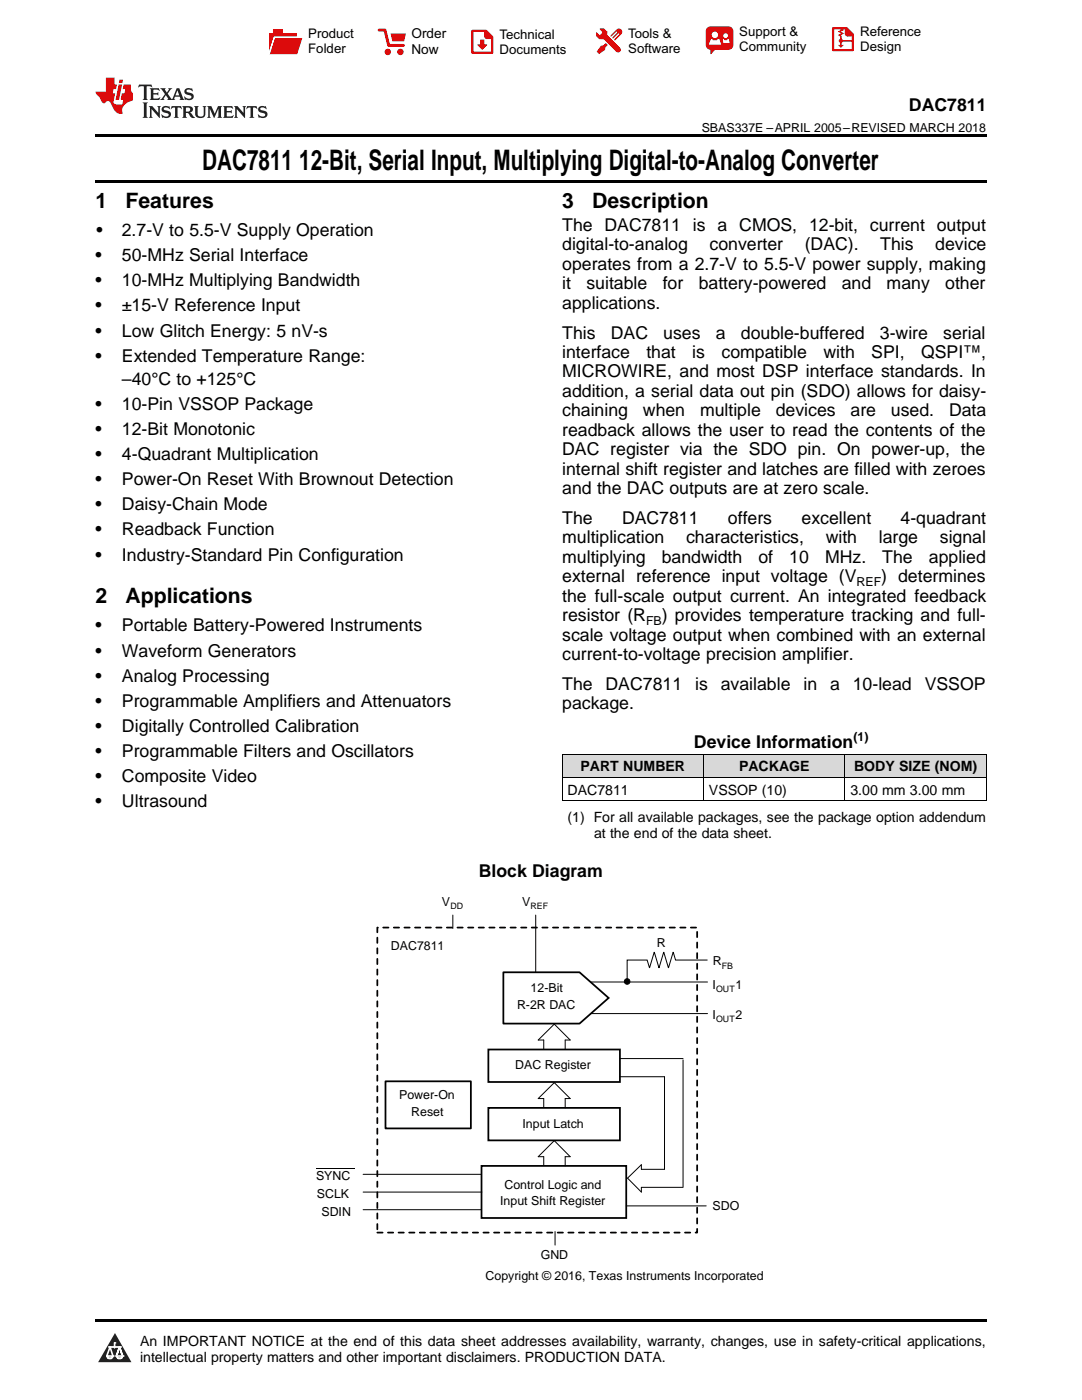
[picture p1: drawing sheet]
<svg xmlns="http://www.w3.org/2000/svg" width="216mm" height="279mm" viewBox="0 0 216 279" stroke-linecap="round" stroke-linejoin="round" font-family="sans-serif">
<defs><g id="words">
<g font-size="5.6">
<text x="40.4" y="33.9">DAC7811</text>
<text x="59.7" y="33.9">12-Bit, Serial Input, Multiplying Digital-to-Analog Converter</text>
</g>
<g font-size="4.2">
<text x="19" y="41.4">1</text>
<text x="25" y="41.4">Features</text>
<text x="112.2" y="41.4">3</text>
<text x="118.2" y="41.4">Description</text>
<text x="19" y="120.3">2</text>
<text x="25" y="120.3">Applications</text>
</g>
<g font-size="3.5">
<text x="181.4" y="22.2">DAC7811</text>
<text x="19.2" y="47.1">•</text>
<text x="24.3" y="47.1">2.7-V to 5.5-V Supply Operation</text>
<text x="112.2" y="46.1">The DAC7811 is a CMOS, 12-bit, current output</text>
<text x="19" y="52.1">•</text>
<text x="24.3" y="52.1">50-MHz Serial Interface</text>
<text x="112.2" y="50">digital-to-analog</text>
<text x="112.2" y="53.8">operates from a 2.7-V to 5.5-V power supply, making</text>
<text x="141.6" y="50">converter</text>
<text x="160.6" y="50">(DAC).</text>
<text x="175.7" y="50">This</text>
<text x="186.6" y="50">device</text>
<text x="19" y="57.2">•</text>
<text x="24.3" y="57.2">10-MHz Multiplying Bandwidth</text>
<text x="112.2" y="57.7">it</text>
<text x="117" y="57.7">suitable</text>
<text x="132.2" y="57.7">for</text>
<text x="139.4" y="57.7">battery-powered</text>
<text x="168" y="57.7">and</text>
<text x="176.9" y="57.7">many</text>
<text x="188.6" y="57.7">other</text>
<text x="19" y="62.2">•</text>
<text x="24.3" y="62.2">±15-V Reference Input</text>
<text x="112.2" y="61.6">applications.</text>
<text x="19" y="67.2">•</text>
<text x="24.3" y="67.2">Low Glitch Energy: 5 nV-s</text>
<text x="112.2" y="67.6">This</text>
<text x="112.2" y="71.4">interface</text>
<text x="121.9" y="67.6">DAC</text>
<text x="129" y="71.4">that</text>
<text x="132.4" y="67.6">uses</text>
<text x="138.1" y="71.4">is</text>
<text x="142.8" y="67.6">a</text>
<text x="144" y="71.4">compatible</text>
<text x="147.8" y="67.6">double-buffered</text>
<text x="164.3" y="71.4">with</text>
<text x="173.9" y="71.4">SPI,</text>
<text x="175.6" y="67.6">3-wire</text>
<text x="183.8" y="71.4">QSPI™,</text>
<text x="188.2" y="67.6">serial</text>
<text x="19" y="72.2">•</text>
<text x="24.3" y="72.2">Extended Temperature Range:</text>
<text x="24.3" y="76.8">–40°C to +125°C</text>
<text x="112.2" y="75.3">MICROWIRE, and most DSP interface standards. In</text>
<text x="19" y="81.8">•</text>
<text x="24.3" y="81.8">10-Pin VSSOP Package</text>
<text x="112.2" y="79.2">addition, a serial data out pin (SDO) allows for daisy-</text>
<text x="112.2" y="83.1">chaining</text>
<text x="128.3" y="83.1">when</text>
<text x="139.7" y="83.1">multiple</text>
<text x="154.8" y="83.1">devices</text>
<text x="169.7" y="83.1">are</text>
<text x="177.8" y="83.1">used.</text>
<text x="189.4" y="83.1">Data</text>
<text x="19" y="86.8">•</text>
<text x="24.3" y="86.8">12-Bit Monotonic</text>
<text x="112.2" y="87">readback allows the user to read the contents of the</text>
<text x="19" y="91.8">•</text>
<text x="24.3" y="91.8">4-Quadrant Multiplication</text>
<text x="112.2" y="90.8">DAC register via the SDO pin. On power-up, the</text>
<text x="112.2" y="94.7">internal shift register and latches are filled with zeroes</text>
<text x="19" y="96.8">•</text>
<text x="19" y="101.8">•</text>
<text x="24.3" y="96.8">Power-On Reset With Brownout Detection</text>
<text x="24.3" y="101.8">Daisy-Chain Mode</text>
<text x="112.2" y="98.6">and the DAC outputs are at zero scale.</text>
<text x="19" y="106.9">•</text>
<text x="24.3" y="106.9">Readback Function</text>
<text x="112.2" y="104.6">The</text>
<text x="124.1" y="104.6">DAC7811</text>
<text x="145.3" y="104.6">offers</text>
<text x="159.9" y="104.6">excellent</text>
<text x="179.7" y="104.6">4-quadrant</text>
<text x="19" y="111.9">•</text>
<text x="24.3" y="111.9">Industry-Standard Pin Configuration</text>
<text x="112.2" y="108.4">multiplication</text>
<text x="112.2" y="112.3">multiplying</text>
<text x="132.1" y="112.3">bandwidth</text>
<text x="136.9" y="108.4">characteristics,</text>
<text x="151.3" y="112.3">of</text>
<text x="157.5" y="112.3">10</text>
<text x="164.6" y="112.3">MHz.</text>
<text x="164.8" y="108.4">with</text>
<text x="175.4" y="108.4">large</text>
<text x="176.1" y="112.3">The</text>
<text x="185.3" y="112.3">applied</text>
<text x="187.5" y="108.4">signal</text>
<text x="112.2" y="116.2">external reference input voltage (V</text>
<text x="175.9" y="116.2">) determines</text>
<text x="112.2" y="120.1">the full-scale output current. An integrated feedback</text>
<text x="112.2" y="124">resistor (R</text>
<text x="132.1" y="124">) provides temperature tracking and full-</text>
<text x="19" y="126">•</text>
<text x="19" y="131">•</text>
<text x="24.3" y="126">Portable Battery-Powered Instruments</text>
<text x="24.3" y="131">Waveform Generators</text>
<text x="112.2" y="127.8">scale voltage output when combined with an external</text>
<text x="112.2" y="131.7">current-to-voltage precision amplifier.</text>
<text x="19" y="136">•</text>
<text x="24.3" y="136">Analog Processing</text>
<text x="112.2" y="137.7">The</text>
<text x="120.8" y="137.7">DAC7811</text>
<text x="138.7" y="137.7">is</text>
<text x="143.8" y="137.7">available</text>
<text x="160.3" y="137.7">in</text>
<text x="165.6" y="137.7">a</text>
<text x="170.2" y="137.7">10-lead</text>
<text x="184.5" y="137.7">VSSOP</text>
<text x="19" y="141">•</text>
<text x="24.3" y="141">Programmable Amplifiers and Attenuators</text>
<text x="112.2" y="141.6">package.</text>
<text x="19" y="146">•</text>
<text x="24.3" y="146">Digitally Controlled Calibration</text>
<text x="138.5" y="149.3">Device Information</text>
<text x="19" y="151.1">•</text>
<text x="24.3" y="151.1">Programmable Filters and Oscillators</text>
<text x="19" y="156.1">•</text>
<text x="19" y="161.1">•</text>
<text x="24.3" y="156.1">Composite Video</text>
<text x="24.3" y="161.1">Ultrasound</text>
<text x="95.5" y="175">Block Diagram</text>
</g>
<g font-size="2.8">
<text x="115.8" y="154">PART NUMBER</text>
<text x="147.5" y="154">PACKAGE</text>
<text x="170.4" y="154">BODY SIZE (NOM)</text>
<text x="113.2" y="158.6">DAC7811</text>
<text x="141.5" y="158.6">VSSOP (10)</text>
<text x="169.7" y="158.6">3.00 mm 3.00 mm</text>
<text x="113.2" y="164.1">(1) For all available packages, see the package option addendum</text>
<text x="118.5" y="167.3">at the end of the data sheet.</text>
<text x="27.9" y="268.6">An IMPORTANT NOTICE at the end of this data sheet addresses availability, warranty, changes, use in safety-critical applications,</text>
<text x="27.9" y="271.8">intellectual property matters and other important disclaimers. PRODUCTION DATA.</text>
</g>
<g font-size="2.7">
<text x="82.1" y="7.7">Order</text>
<text x="82.1" y="10.7">Now</text>
</g>
<g font-size="2.6">
<text x="61.5" y="7.6">Product</text>
<text x="61.5" y="10.6">Folder</text>
<text x="99.7" y="7.8">Technical</text>
<text x="99.7" y="10.8">Documents</text>
<text x="125.3" y="7.6">Tools &amp;</text>
<text x="125.3" y="10.6">Software</text>
<text x="147.5" y="7.2">Support &amp;</text>
<text x="147.5" y="10.2">Community</text>
<text x="171.6" y="7.3">Reference</text>
<text x="171.6" y="10.2">Design</text>
</g>
<g font-size="2.5">
<text x="140" y="26.3">SBAS337E –APRIL 2005–REVISED MARCH 2018</text>
<text x="170.9" y="116.9">REF</text>
<text x="128.9" y="124.7">FB</text>
<text x="170.3" y="147.9">(1)</text>
<text x="88.2" y="180.8">V</text>
<text x="104.2" y="180.8">V</text>
<text x="78" y="189.6">DAC7811</text>
<text x="131.1" y="189.1">R</text>
<text x="142.2" y="197.3">I</text>
<text x="142.2" y="192.6">R</text>
<text x="146.7" y="197.3">1</text>
<text x="103.2" y="201.3">R-2R DAC</text>
<text x="105.9" y="198.1">12-Bit</text>
<text x="142.2" y="203.3">I</text>
<text x="146.7" y="203.3">2</text>
<text x="102.8" y="213.4">DAC Register</text>
<text x="79.6" y="219.4">Power-On</text>
<text x="82.1" y="222.7">Reset</text>
<text x="104.3" y="225.1">Input Latch</text>
<text x="63.1" y="235.5">SYNC</text>
<text x="63.2" y="239.1">SCLK</text>
<text x="100.7" y="237.2">Control Logic and</text>
<text x="64.1" y="242.7">SDIN</text>
<text x="99.8" y="240.5">Input Shift Register</text>
<text x="142.2" y="241.6">SDO</text>
<text x="107.9" y="251.2">GND</text>
<text x="96.9" y="255.5">Copyright © 2016, Texas Instruments Incorporated</text>
</g>
<g font-size="1.8">
<text x="89.9" y="181.4">DD</text>
<text x="105.8" y="181.4">REF</text>
<text x="142.9" y="198">OUT</text>
<text x="144" y="193.3">FB</text>
<text x="142.9" y="204">OUT</text>
</g>
</g></defs>
<g fill="#d8d8d8">
<path d="M112.2 150.6h28.2v4.6h-28.2z"/>
<path d="M140.4 150.6h28.2v4.6h-28.2z"/>
<path d="M168.6 150.6h28.2v4.6h-28.2z"/>
</g>
<path d="M22.9 266l3.3 5.9h-6.6z" fill="#231f20"/>
<path d="M21.3 270.6h1.2l-.3 .5h-.3a.53 .53 0 0 1-.6-.5z" fill-rule="evenodd" fill="#fff"/>
<path d="M21.3 270.6h1.2l-.3 .5h-.3a.53 .53 0 0 1-.6-.5z" fill="none" stroke="#231f20" stroke-width=".33"/>
<path d="M21.3 270.6l1.2 .1-.3 .4h-.5z" fill="none" stroke="#fff" stroke-width=".33"/>
<path d="M22.9 268.9h.1" fill="none" stroke="#fff" stroke-width=".33"/>
<path d="M22.9 268v.9z" fill="#fff"/>
<path d="M22.9 268v.9z" fill="none" stroke="#fff" stroke-width=".33"/>
<circle cx="22.9" cy="268" r=".16" fill="#fff"/>
<path d="M21.8 268.8h.1" fill="none" stroke="#fff" stroke-width=".33"/>
<path d="M21.8 268.8h2.2z" fill="#fff"/>
<path d="M21.8 268.8h2.2z" fill="none" stroke="#fff" stroke-width=".33"/>
<circle cx="24" cy="268.8" r=".16" fill="#fff"/>
<path d="M23.2 270.6h.1" fill="none" stroke="#fff" stroke-width=".33"/>
<path d="M23.8 268.8l-.6 1.8z" fill="#fff"/>
<path d="M23.8 268.8l-.6 1.8z" fill="none" stroke="#fff" stroke-width=".33"/>
<path d="M23.8 268.8l.7 1.8z" fill="#fff"/>
<path d="M23.8 268.8l.7 1.8z" fill="none" stroke="#fff" stroke-width=".33"/>
<path d="M24.4 270.6h.1" fill="none" stroke="#fff" stroke-width=".33"/>
<circle cx="21.3" cy="270.6" r=".16" fill="#fff"/>
<path d="M22 268.8l-.7 1.8z" fill="#fff"/>
<path d="M22 268.8l-.7 1.8z" fill="none" stroke="#fff" stroke-width=".33"/>
<path d="M22 268.8l.5 1.8z" fill="#fff"/>
<path d="M22 268.8l.5 1.8z" fill="none" stroke="#fff" stroke-width=".33"/>
<circle cx="22.5" cy="270.6" r=".16" fill="#fff"/>
<path d="M23.3 270.6h1.2a.63 .63 0 0 1-.6 .5 .63 .63 0 0 1-.6-.5z" fill-rule="evenodd" fill="#fff"/>
<path d="M23.3 270.6h1.2a.63 .63 0 0 1-.6 .5 .63 .63 0 0 1-.6-.5z" fill="none" stroke="#231f20" stroke-width=".33"/>
<path d="M23.3 270.6h1.2l-.4 .5h-.5z" fill="none" stroke="#fff" stroke-width=".33"/>
<path d="M23.2 270.6h.1" fill="none" stroke="#fff" stroke-width=".33"/>
<circle cx="24.5" cy="270.6" r=".16" fill="#fff"/>
<path d="M19 263.2h177.8v.5h-177.8z" fill="#000"/>
<path d="M112.8 209.4v-1.8h1l-3.2-3.2-3.2 3.2h1.1v1.9M123.7 211.3h12.6M123.7 214.9h8.9M72.5 237.9h23.7M72.5 234.4h23.6M108.5 221v-1.8h-1.1l3.2-3.1 3.2 3.1h-1v1.9M108.5 232.6v-1.8h-1.1l3.2-3.2 3.2 3.2h-1v1.9M132.6 233.4h-4.6v-1l-2.8 2.7 2.8 2.8v-.9h8.2M72.5 241.4h23.6M125 240.7h15.9" fill="none" stroke="#000" stroke-width=".2"/>
<path d="M100.4 194h15.2l5.8 5.2-5.8 5.1h-15.2z" fill-rule="evenodd" fill="#fff"/>
<path d="M100.4 194h15.2l5.8 5.2-5.8 5.1h-15.2zM76.9 215.8h17.1v9.4h-17.1zM97.4 209.5h26.3v6.4h-26.3zM96.1 232.7h28.9v10.4h-28.9zM97.4 221.1h26.3v6.5h-26.3z" fill="none" stroke="#000" stroke-width=".35"/>
<g fill="none" stroke="#000" stroke-width=".2">
<path d="M112.2 159.8h84.6M112.2 155.2h84.6M112.2 150.5h84.6M112.2 150.6v9.3M140.4 150.6v9.3M168.6 150.6v9.3M196.8 150.6v9.3M90.4 182.6v2.7M106.9 182.6v11.4M117.9 196h23.3M141.2 191.6h-6.4l-.5-1.6-.9 3.2-1-3.2-.9 3.2-1-3.2-.9 3.2-.5-1.6h-4v4.4M117.9 202.3h23.3"/>
<path d="M132.6 214.9v18.5M136.3 211.5v25.5M63.1 233.2h7.7M110.8 245.8v2.7"/>
<circle cx="125.1" cy="195.9" r=".55"/>
</g>
<path d="M75.3 185.1h63.8v60.9h-63.8z" fill="none" stroke="#000" stroke-width=".35" stroke-dasharray="1.1 1.1"/>
<circle cx="125.1" cy="195.9" r=".55" fill="#000"/>
<path d="M19 35.9h177.8v.5h-177.8zM19 26.8h177.8v.6h-177.8z" fill="#000"/>
<path d="M27.7 16.9l-.1 .6 .6-.3h.5v.2v2.2l-.2 .4h1l-.2-.4v-2.2v-.2h.5l.6 .3-.2-.6zM29.9 17.6l.2 .4v1.6l-.2 .4h1.9l.1-.6a1.09 1.09 0 0 1-1.3 .1v-.6h.6l.4 .2v-.7l-.2 .2h-.8v-.6l.2-.1a1.01 1.01 0 0 1 1 .3l-.1-.6zM32 17.6l.9 1.2-1 1.2h.9l-.2-.3 .5-.7 .5 .7-.3 .3h1.7l-.2-.3 .1-.4h1l.1 .4-.2 .3h1l-.3-.4-.7-2h-.5l-1 2.2-.8-1.1 .9-1.1h-.9l.2 .2-.4 .7-.4-.7 .2-.2zM35.4 18l.4 1h-.8zM37 17.7a.66 .66 0 0 0-.2 .8 .66 .66 0 0 0 .6 .4l.7 .2 .1 .2a.8 .8 0 0 1-.7 .4 .8 .8 0 0 1-.7-.5l.1 .8 .2-.2a.94 .94 0 0 0 1.1 .1 .94 .94 0 0 0 .4-.9 1.48 1.48 0 0 0-1.3-.6v-.4a1.1 1.1 0 0 1 1.2 .2l-.2-.6-.2 .1-.5-.1zM28.5 20.4l.2 .4v2.3l-.2 .4h1l-.2-.4v-2.3l.2-.4zM29.7 21.2l.2 .4v1.5l-.2 .4h.8l-.3-.4 .1-1.3 1.6 1.8v-2l.2-.4h-.7l.2 .2v1.1l-1.2-1.3zM32.5 21.3a.66 .66 0 0 0-.2 .8 .66 .66 0 0 0 .6 .4l.6 .2 .2 .2a.8 .8 0 0 1-.8 .4 .8 .8 0 0 1-.7-.5l.2 .7 .2-.1a.94 .94 0 0 0 1 .1 .94 .94 0 0 0 .5-1 1.47 1.47 0 0 0-1.3-.6l-.1-.3a1.1 1.1 0 0 1 1.3 .2l-.2-.6-.2 .1-.5-.2zM34.3 21.2l-.2 .6a.64 .64 0 0 1 .8-.3v1.6l-.2 .4h1l-.3-.4 .1-1.6a.66 .66 0 0 1 .8 .3l-.2-.6zM36.3 21.2l.3 .4v1.5l-.3 .4h1l-.2-.2v-.7h.5l.1 .1a.8 .8 0 0 0 1.2 .7l-1-1a.62 .62 0 0 0 .6-.5 .62 .62 0 0 0-.6-.7zM37.1 21.5h.1a.48 .48 0 0 1 .6 0 .48 .48 0 0 1 .1 .6l-.2 .1-.6 .1zM38.7 21.2l.2 .2a2.29 2.29 0 0 0 .4 2 1.05 1.05 0 0 0 1.7-.7v-1.3l.2-.2h-.8l.2 .4v1.1a.61 .61 0 0 1-.6 .6 .61 .61 0 0 1-.6-.6v-1.1l.3-.4zM41.3 21.2l.3 .4v1.5l-.3 .4h.8l-.2-.4v-1.4l.8 1.9 .9-1.9v1.4l-.2 .4h.9l-.2-.4v-1.5l.2-.4h-.8l-.7 1.5-.6-1.5zM44.5 21.2l.2 .4v1.5l-.2 .4h1.9l.2-.6a1.1 1.1 0 0 1-1.4 .2v-.7h.6l.4 .2v-.6l-.2 .1-.8 .1v-.6l.2-.1a1.02 1.02 0 0 1 1.1 .2l-.2-.5zM46.7 21.2l.2 .4v1.5l-.2 .4h.8l-.3-.4 .1-1.3 1.6 1.8v-2l.2-.4h-.7l.2 .2v1.1l-1.2-1.3zM49.3 21.2l-.1 .6a.64 .64 0 0 1 .8-.3v1.6l-.3 .4h1l-.2-.4v-1.6a.66 .66 0 0 1 .8 .3l-.1-.6zM51.7 21.3a.66 .66 0 0 0-.2 .7 .66 .66 0 0 0 .7 .5l.6 .2 .1 .2a.8 .8 0 0 1-.7 .4 .8 .8 0 0 1-.7-.5l.1 .7 .2-.1a.94 .94 0 0 0 1.1 .1 .94 .94 0 0 0 .4-1 1.48 1.48 0 0 0-1.2-.6l-.1-.3a1.1 1.1 0 0 1 1.2 .2l-.2-.6-.1 .1-.6-.2z" fill="#231f20"/>
<path d="M21.1 15.5v2.8h-2v.4l.9 .9a.96 .96 0 0 0 1 1 .59 .59 0 0 1 .5-.4 .59 .59 0 0 1 .5 .3l.4 .8a1.61 1.61 0 0 0 2.1 1.3 1.63 1.63 0 0 1 1.1-2.2l.9-.3v-1.5a1.6 1.6 0 0 1-.4-1.7h-1.4l-.2 .9h.5l-.2 .8h-.5l-.2 1v.3h.5l-.2 .9h-.7a.74 .74 0 0 1-1-.6l.3-1.6h-.5l.2-.8h.5l.1-.9h-.4v-1.4zM23.7 16.9l-.7 3h.8l.6-3zM23.8 15.9l-.1 .7h.7l.2-.7z" fill="#ee1d23"/>
<g fill="#d60000">
<path d="M54.5 5.8h2v.8h2.7v4.2h-5.5v-4.2h.8z" fill-rule="evenodd"/>
<path d="M54.8 7.5h5.6l-1.1 3.3h-5.6z" fill-rule="evenodd"/>
</g>
<path d="M54.7 7.4h5.7l-.1 .1h-5.5l-1.1 3.3z" fill-rule="evenodd" fill="#fff"/>
<path d="M54.7 7.4h5.7l-.1 .1h-5.5l-1.1 3.3z" fill="none" stroke="#fff" stroke-width=".2"/>
<path d="M75.6 6h1.2l.7 3.1h3" fill="none" stroke="#d60000" stroke-width=".56"/>
<g fill="#d60000">
<path d="M77.9 6.7h3.1l-.4 1.5h-2.3z" fill-rule="evenodd"/>
<circle cx="77.4" cy="10.4" r=".64"/>
<circle cx="79.9" cy="10.4" r=".64"/>
</g>
<path d="M94.3 6.2h2.7l1.2 1.2v3.1h-3.9z" fill="none" stroke="#d60000" stroke-width=".44"/>
<g fill="#d60000">
<path d="M95.8 7.9h.8v1h.6l-1 1.1-.9-1v-.1h.5z" fill-rule="evenodd"/>
<path d="M96.6 6.2h.4l1.2 1.2v.4h-1.2l-.4-.4z" fill-rule="evenodd"/>
<path d="M119.7 5.7h.8l.6 .6 .1 .7 2.5 2.5-.7 .8-2.4-2.3-1.1-.2-.5-.6v-.8l.7 .6 .5-.4v-.2l-.5-.5z" fill-rule="evenodd"/>
<path d="M119.9 9.1h.5l.5-.5 .4 .4-.5 .5-.1 .4-1.2 .9-.4-.5z" fill-rule="evenodd"/>
<path d="M123 5.9a.67 .67 0 0 1 1 0 .67 .67 0 0 1 0 .9z" fill-rule="evenodd"/>
<path d="M123 5.9l1 .9-1.2 1.2h-.2v-.2l.9-.9 .1-.2h-.2l-1 1h-.2v-.2l1-1v-.2h-.2l-1 1h-.2v-.2z" fill-rule="evenodd"/>
<circle cx="123.3" cy="9.9" r=".54"/>
</g>
<path d="M121.1 6.3l-.1 .7" fill="none" stroke="#d60000" stroke-width=".2"/>
<g fill="#d60000">
<path d="M141.1 5.5l.7-.2h3.6a.95 .95 0 0 1 .9 .9v2.8a.95 .95 0 0 1-.9 .9h-3.6a.95 .95 0 0 1-1-.9v-2.8z" fill-rule="evenodd"/>
<path d="M141.8 9.9h.9l-.8 .9h-.1z" fill-rule="evenodd"/>
</g>
<g fill="#fff">
<path d="M144.3 8.6h1.3z"/>
<path d="M141.9 7.8h.2l.2 .2h.7l.2-.2h.3l.4 1.1h-2.5z" fill-rule="evenodd"/>
<path d="M144.2 7.8h.2l.2 .2h.5l.1-.2h.2l.2 .8h-1.3z" fill-rule="evenodd"/>
<circle cx="142.6" cy="6.9" r=".65"/>
<circle cx="144.8" cy="7.1" r=".48"/>
</g>
<path d="M166.2 5.6h2.8l1.2 1.3v3.1h-4z" fill="none" stroke="#d60000" stroke-width=".44"/>
<path d="M167.8 7.3v1.8M167.8 8.1h2.3" fill="none" stroke="#d60000" stroke-width=".3"/>
<g fill="#d60000">
<path d="M168.6 5.6h.4l1.2 1.3v.4h-1.1l-.5-.6z" fill-rule="evenodd"/>
<circle cx="167.8" cy="8.1" r=".42"/>
<circle cx="169.1" cy="6.7" r=".55"/>
</g>
<g fill="#d60000">
<path d="M167.2 9h1.2l-.6 .5z"/>
<path d="M167.5 5.8h.6l.3 .2-.6 .3 .6 .4-.7 .3 .2 .3h-.2l-.5-.3 .6-.3-.6-.4 .6-.3z"/>
</g>
<use href="#words"/>
</svg>
